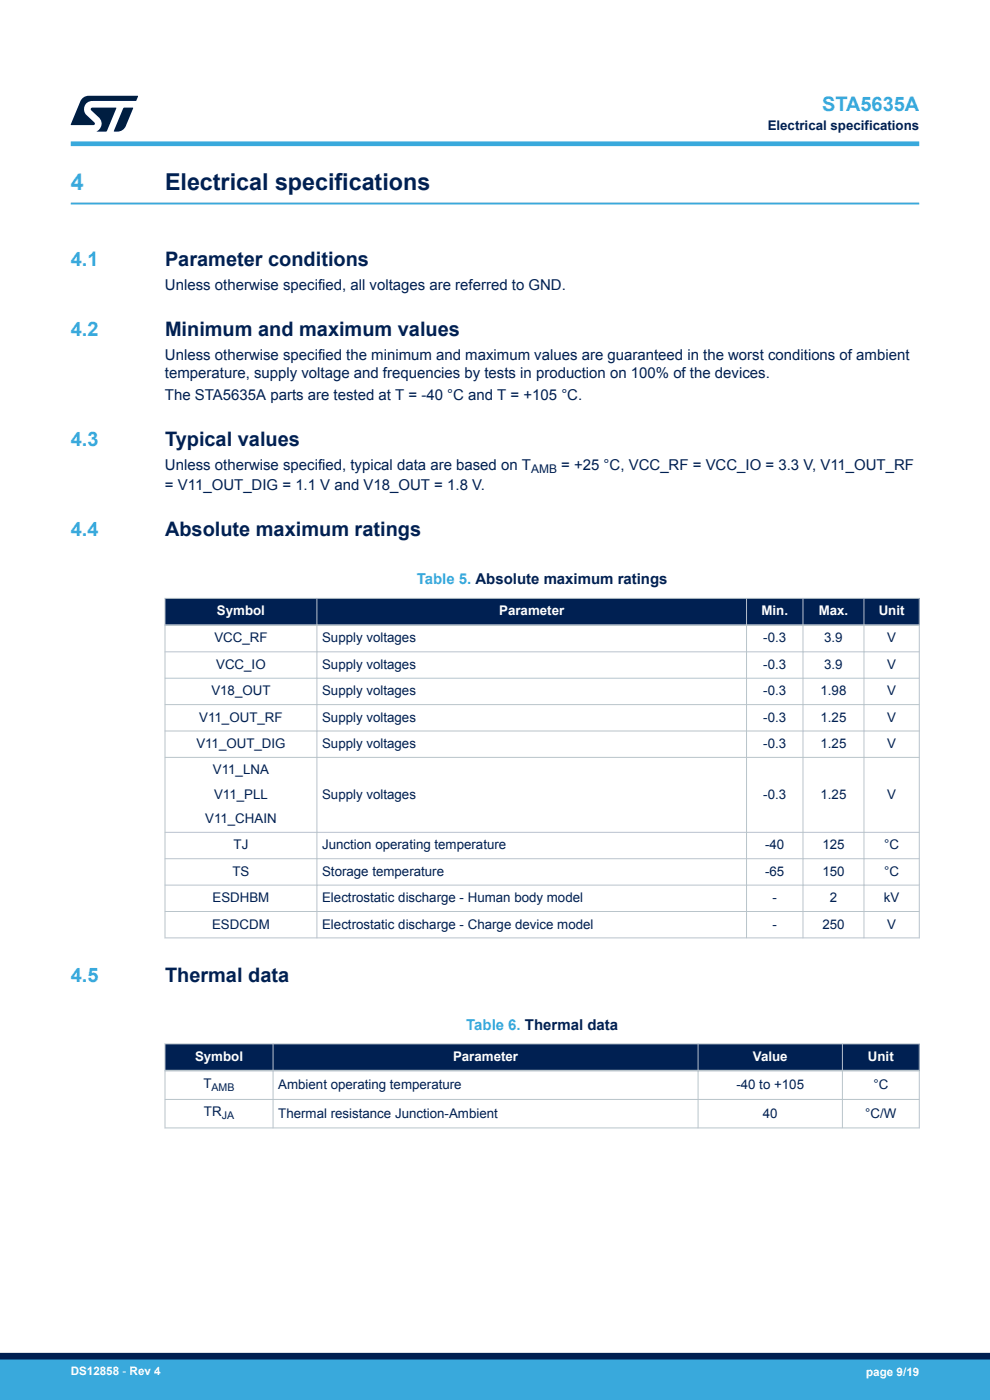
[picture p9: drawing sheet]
<svg xmlns="http://www.w3.org/2000/svg" width="210mm" height="297mm" viewBox="0 0 210 297" stroke-linecap="round" stroke-linejoin="round" font-family="sans-serif">
<defs><g id="words">
<text font-size="4.9" fill="#39a9dc" x="15" y="40.4">4</text>
<text font-size="4.9" fill="#002052" x="35" y="40.4">Electrical specifications</text>
<g font-size="4.2" fill="#39a9dc">
<text x="174.4" y="23.5">STA5635A</text>
<text x="15" y="56.4">4.1</text>
<text x="15" y="71.3">4.2</text>
<text x="15" y="94.6">4.3</text>
<text x="15" y="113.7">4.4</text>
<text x="15" y="208.2">4.5</text>
</g>
<g font-size="4.2" fill="#002052">
<text x="35" y="56.4">Parameter conditions</text>
<text x="35" y="71.3">Minimum and maximum values</text>
<text x="35" y="94.6">Typical values</text>
<text x="35" y="113.7">Absolute maximum ratings</text>
<text x="35" y="208.2">Thermal data</text>
</g>
<g font-size="3.2" fill="#002052">
<text x="35" y="61.5">Unless otherwise specified, all voltages are referred to GND.</text>
<text x="35" y="76.3">Unless otherwise specified the minimum and maximum values are guaranteed in the worst conditions of ambient</text>
<text x="35" y="80.1">temperature, supply voltage and frequencies by tests in production on 100% of the devices.</text>
<text x="35" y="84.9">The STA5635A parts are tested at T = -40 °C and T = +105 °C.</text>
<text x="35" y="99.7">Unless otherwise specified, typical data are based on T</text>
<text x="119" y="99.7">= +25 °C, VCC_RF = VCC_IO = 3.3 V, V11_OUT_RF</text>
<text x="35" y="104">= V11_OUT_DIG = 1.1 V and V18_OUT = 1.8 V.</text>
</g>
<g font-size="3.2" fill="#39a9dc">
<text x="88.4" y="124">Table 5. Absolute maximum ratings</text>
<text x="98.9" y="218.5">Table 6. Thermal data</text>
</g>
<g font-size="2.8" fill="#002052">
<text x="162.8" y="27.5">Electrical specifications</text>
<text x="45.5" y="136.3">VCC_RF</text>
<text x="68.3" y="136.3">Supply voltages</text>
<text x="161.9" y="136.3">-0.3</text>
<text x="174.8" y="136.3">3.9</text>
<text x="188.2" y="136.3">V</text>
<text x="45.9" y="141.9">VCC_IO</text>
<text x="68.3" y="141.9">Supply voltages</text>
<text x="161.9" y="141.9">-0.3</text>
<text x="174.8" y="141.9">3.9</text>
<text x="188.2" y="141.9">V</text>
<text x="44.8" y="147.5">V18_OUT</text>
<text x="68.3" y="147.5">Supply voltages</text>
<text x="161.9" y="147.5">-0.3</text>
<text x="174.1" y="147.5">1.98</text>
<text x="188.2" y="147.5">V</text>
<text x="42.3" y="153.1">V11_OUT_RF</text>
<text x="68.3" y="153.1">Supply voltages</text>
<text x="161.9" y="153.1">-0.3</text>
<text x="174.1" y="153.1">1.25</text>
<text x="188.2" y="153.1">V</text>
<text x="41.6" y="158.7">V11_OUT_DIG</text>
<text x="68.3" y="158.7">Supply voltages</text>
<text x="161.9" y="158.7">-0.3</text>
<text x="174.1" y="158.7">1.25</text>
<text x="188.2" y="158.7">V</text>
<text x="45.2" y="164.3">V11_LNA</text>
<text x="45.4" y="169.4">V11_PLL</text>
<text x="68.3" y="169.4">Supply voltages</text>
<text x="161.9" y="169.4">-0.3</text>
<text x="174.1" y="169.4">1.25</text>
<text x="188.2" y="169.4">V</text>
<text x="43.5" y="174.6">V11_CHAIN</text>
<text x="49.3" y="185.8">TS</text>
<text x="49.5" y="180.2">TJ</text>
<text x="68.3" y="180.2">Junction operating temperature</text>
<text x="68.3" y="185.8">Storage temperature</text>
<text x="162.3" y="180.2">-40</text>
<text x="162.3" y="185.8">-65</text>
<text x="174.4" y="180.2">125</text>
<text x="174.4" y="185.8">150</text>
<text x="187.5" y="180.2">°C</text>
<text x="187.5" y="185.8">°C</text>
<text x="45.1" y="191.4">ESDHBM</text>
<text x="68.3" y="191.4">Electrostatic discharge - Human body model</text>
<text x="163.9" y="191.4">-</text>
<text x="176" y="191.4">2</text>
<text x="187.5" y="191.4">kV</text>
<text x="45" y="197">ESDCDM</text>
<text x="68.3" y="197">Electrostatic discharge - Charge device model</text>
<text x="163.9" y="197">-</text>
<text x="174.4" y="197">250</text>
<text x="188.2" y="197">V</text>
<text x="43.2" y="230.8">T</text>
<text x="59" y="231">Ambient operating temperature</text>
<text x="156.2" y="231">-40 to +105</text>
<text x="185.3" y="231">°C</text>
<text x="43.3" y="236.9">TR</text>
<text x="59" y="237.1">Thermal resistance Junction-Ambient</text>
<text x="161.8" y="237.1">40</text>
<text x="183.5" y="237.1">°C/W</text>
</g>
<g font-size="2.8" fill="#fff">
<text x="46" y="130.6">Symbol</text>
<text x="105.9" y="130.6">Parameter</text>
<text x="161.5" y="130.6">Min.</text>
<text x="173.7" y="130.6">Max.</text>
<text x="186.4" y="130.6">Unit</text>
<text x="41.4" y="225.1">Symbol</text>
<text x="96.1" y="225.1">Parameter</text>
<text x="159.7" y="225.1">Value</text>
<text x="184.1" y="225.1">Unit</text>
</g>
<text font-size="2.5" fill="#002052" x="112.7" y="100.4">AMB</text>
<g font-size="2.5" fill="#fff">
<text x="15" y="291.6">DS12858 - Rev 4</text>
<text x="183.7" y="291.9">page 9/19</text>
</g>
<g font-size="2.3" fill="#002052">
<text x="44.9" y="231.4">AMB</text>
<text x="47" y="237.4">JA</text>
</g>
</g></defs>
<path d="M15 43.2h180" fill="none" stroke="#39a9dc" stroke-width=".4"/>
<g fill="#002052">
<path d="M35 126.9h160v5.7h-160z" fill-rule="evenodd"/>
<path d="M35 126.9h160v5.7h-160z" fill-rule="evenodd"/>
</g>
<g fill="none" stroke="#b9c4ca" stroke-width=".21">
<path d="M34.9 126.9h160.2M34.9 138.3h160.2M35 126.8v72.3M67.2 126.8v72.3M158.4 126.8v72.3M170.3 126.8v72.3M183.3 126.8v72.3M195 126.8v72.3M34.9 143.9h160.2M34.9 149.5h160.2M34.9 155.1h160.2M34.9 160.7h160.2"/>
<path d="M34.9 176.6h160.2M34.9 182.2h160.2M34.9 187.8h160.2M34.9 193.4h160.2M34.9 199h160.2"/>
</g>
<path d="M34.9 132.6h160.2" fill="none" stroke="#b9c4ca" stroke-width=".35"/>
<g fill="#002052">
<path d="M35 221.5h160v5.6h-160z" fill-rule="evenodd"/>
<path d="M35 221.5h160v5.6h-160z" fill-rule="evenodd"/>
</g>
<path d="M34.9 221.5h160.2M34.9 233.2h160.2M34.9 239.3h160.2M35 221.4v18M57.9 221.4v18M148.1 221.4v18M178.7 221.4v18M195 221.4v18" fill="none" stroke="#b9c4ca" stroke-width=".21"/>
<path d="M34.9 227.1h160.2" fill="none" stroke="#b9c4ca" stroke-width=".35"/>
<path d="M15 30.5h180" fill="none" stroke="#39a9dc" stroke-width="1"/>
<g fill="#001e41">
<path d="M17.6 20.8l1.2-.5 10.5 .1-.5 1h-9.2a1.74 1.74 0 0 0-1.6 1 1.74 1.74 0 0 0 .3 2l1.7 1.6 .1 .2-.1 .3h-5l2.1-5z"/>
<path d="M26.2 22.9h2.1l-1.6 3.9a1.92 1.92 0 0 1-1.8 1.1h-.7l-.1-.1z"/>
<path d="M19.4 22.9l5.2-.1 .1 .1-2.1 5h-2.1a1.85 1.85 0 0 0 .5-2.9l-1.6-1.6-.2-.2z"/>
</g>
<g fill="#39a9dc">
<path d="M0 288.4h210v8.6h-210z" fill-rule="evenodd"/>
<path d="M-.1 288.4h210.2v4.4h-210.2z" fill-rule="evenodd"/>
</g>
<path d="M0 287.7h210" fill="none" stroke="#002052" stroke-width="1.4"/>
<use href="#words"/>
</svg>
